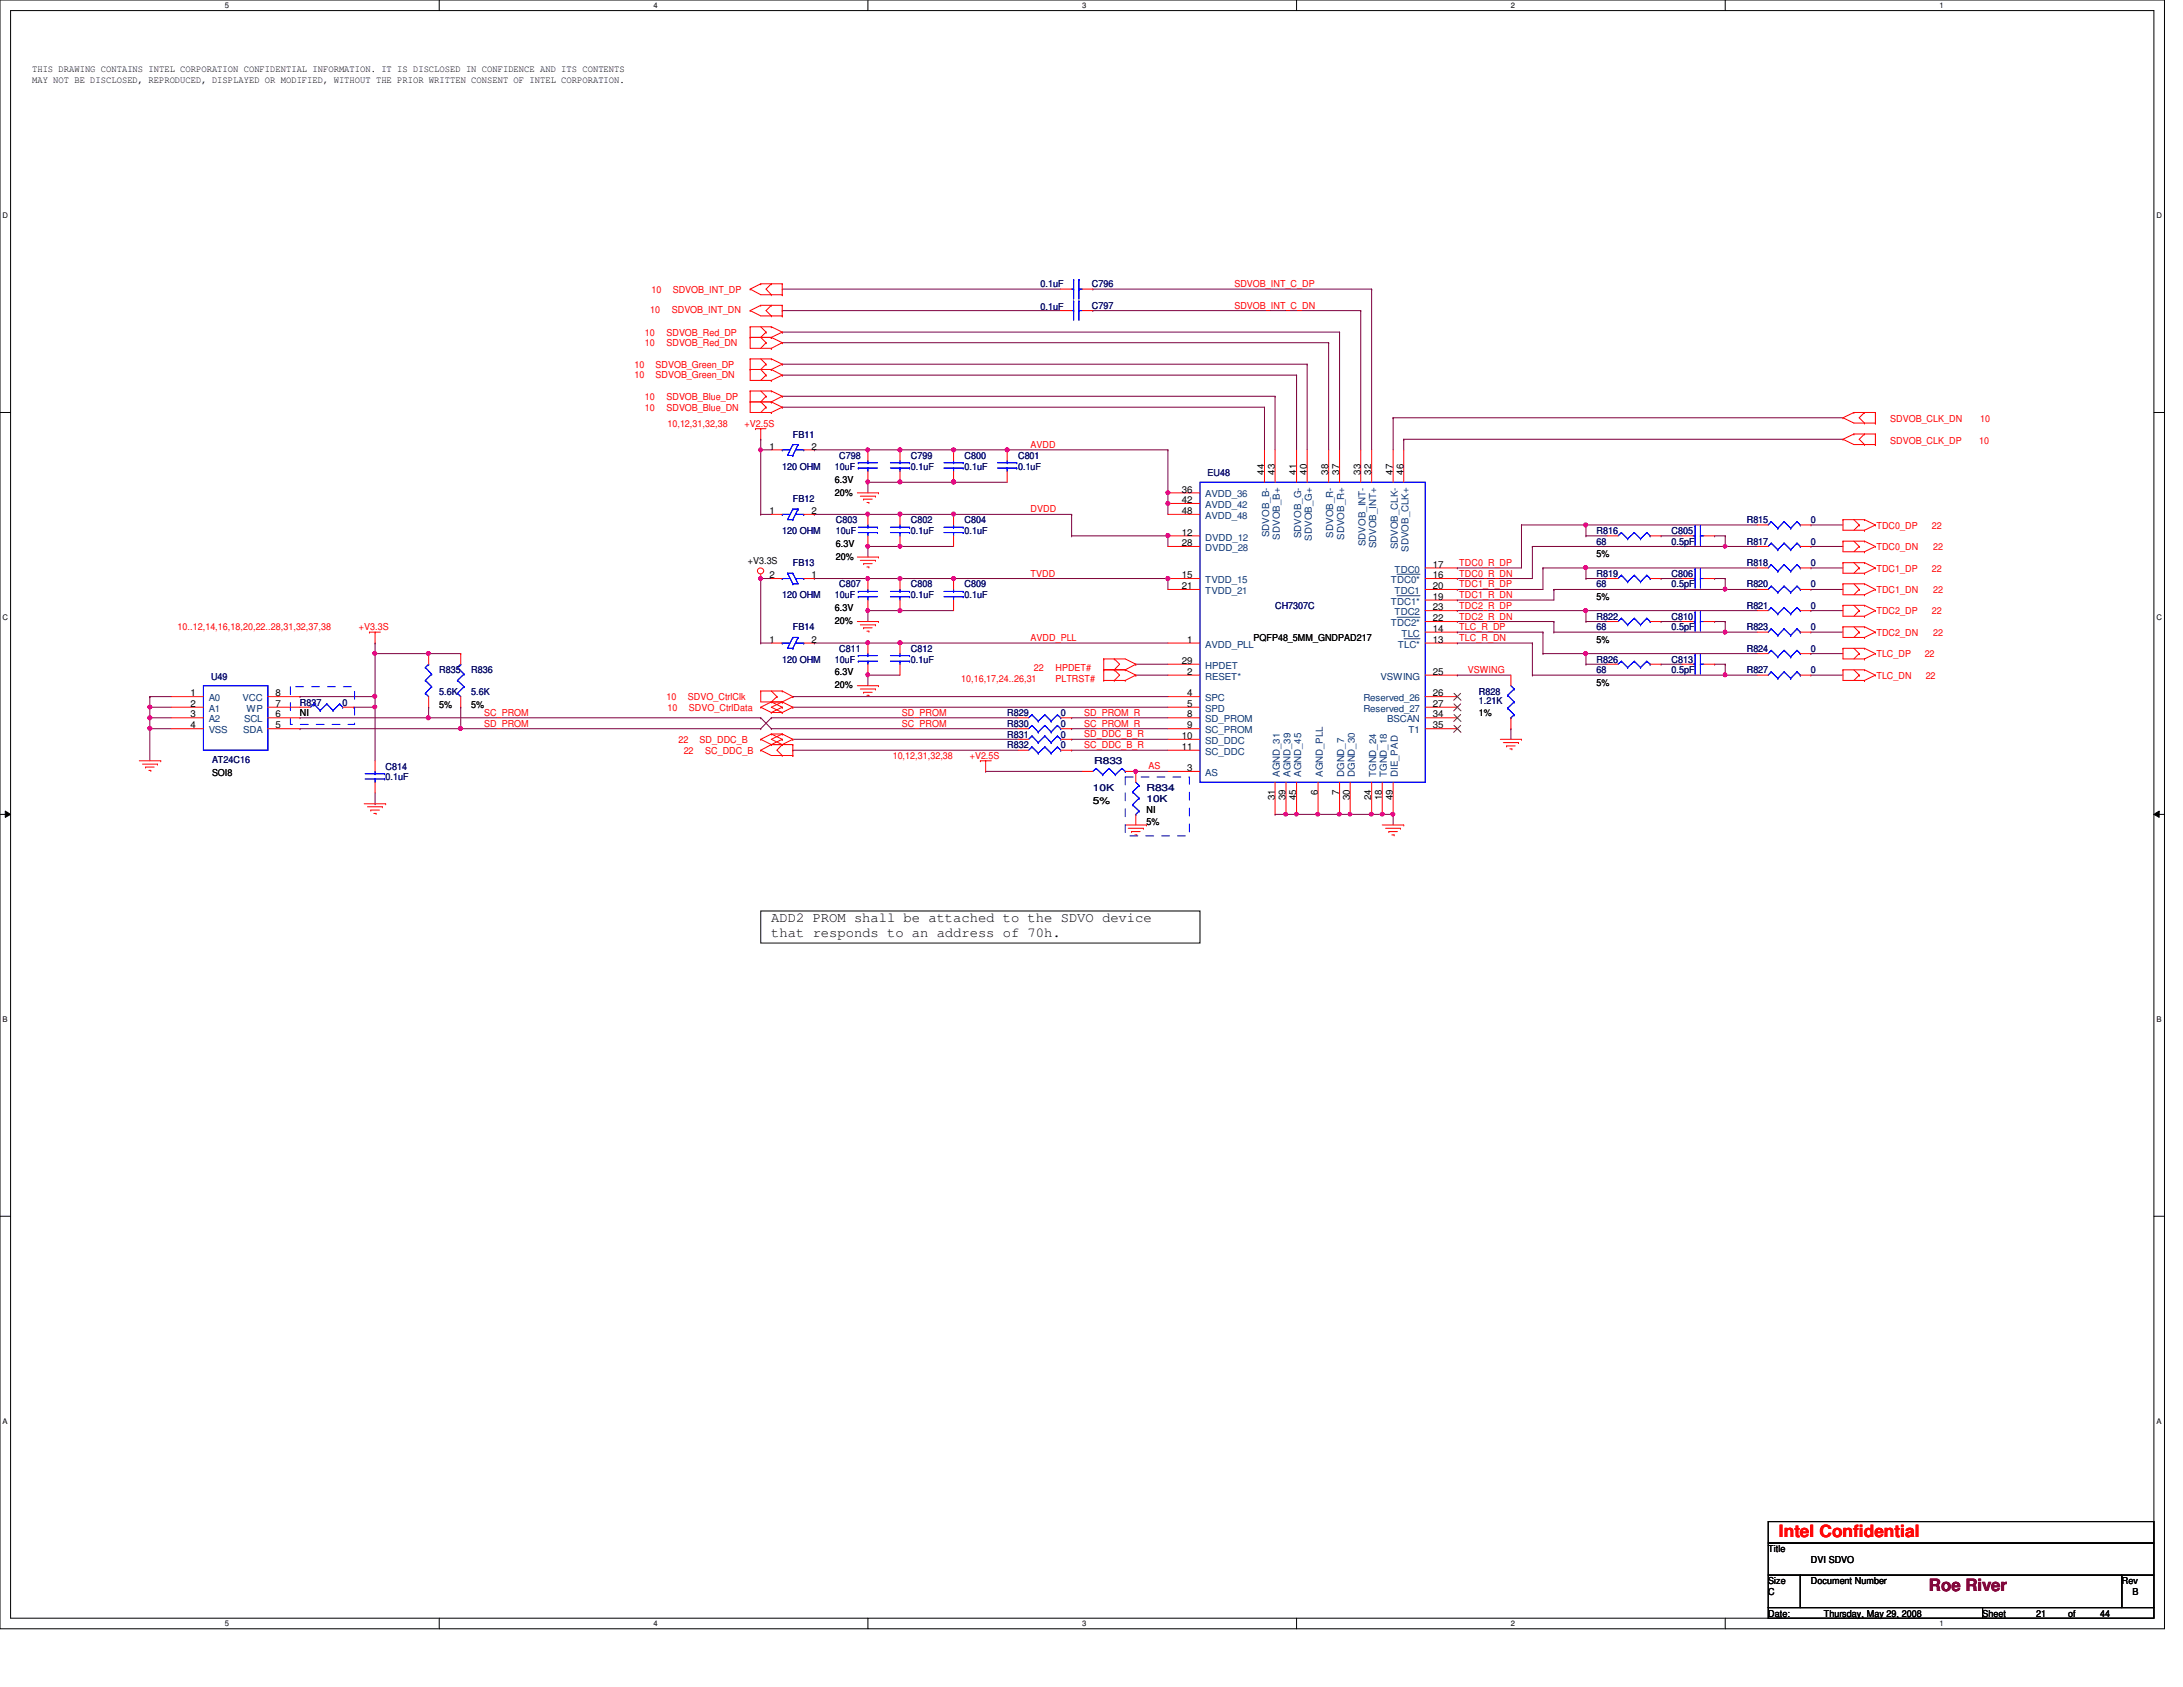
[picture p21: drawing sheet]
<svg xmlns="http://www.w3.org/2000/svg" width="279mm" height="216mm" viewBox="0 0 279 216" stroke-linecap="round" stroke-linejoin="round" font-family="sans-serif">
<defs><g id="words">
<text font-size="2.2" fill="#f00" x="227.7" y="196.8">Intel Confidential</text>
<text font-size="2.2" fill="#7f0000" x="246.9" y="203.6">Roe River</text>
<g font-size="1.8">
<text x="98.7" y="118">ADD2 PROM shall be attached to the SDVO device</text>
<text x="98.7" y="119.9">that responds to an address of 70h.</text>
</g>
<g font-size="1.2">
<text x="4.1" y="10.6">MAY NOT BE DISCLOSED, REPRODUCED, DISPLAYED OR MODIFIED, WITHOUT THE PRIOR WRITTEN CONSENT OF INTEL CORPORATION.</text>
<text x="4.1" y="9.2">THIS DRAWING CONTAINS INTEL CORPORATION CONFIDENTIAL INFORMATION. IT IS DISCLOSED IN CONFIDENCE AND ITS CONTENTS</text>
<text x="98.5" y="57.5">1</text>
<text x="103.8" y="57.5">2</text>
<text x="98.5" y="65.8">1</text>
<text x="103.8" y="65.8">2</text>
<text x="106.8" y="61.8">6.3V</text>
<text x="106.8" y="63.4">20%</text>
<text x="151.3" y="63">36</text>
<text x="151.3" y="65.8">48</text>
<text x="151.3" y="64.4">42</text>
<text x="161.8" y="60.7" transform="rotate(-90 161.8 60.7)">44</text>
<text x="163.2" y="60.7" transform="rotate(-90 163.2 60.7)">43</text>
<text x="165.9" y="60.7" transform="rotate(-90 165.9 60.7)">41</text>
<text x="167.3" y="60.7" transform="rotate(-90 167.3 60.7)">40</text>
<text x="170" y="60.7" transform="rotate(-90 170 60.7)">38</text>
<text x="171.4" y="60.7" transform="rotate(-90 171.4 60.7)">37</text>
<text x="174.1" y="60.7" transform="rotate(-90 174.1 60.7)">33</text>
<text x="175.5" y="60.7" transform="rotate(-90 175.5 60.7)">32</text>
<text x="178.3" y="60.7" transform="rotate(-90 178.3 60.7)">47</text>
<text x="179.6" y="60.7" transform="rotate(-90 179.6 60.7)">46</text>
<text x="107" y="70">6.3V</text>
<text x="107" y="71.6">20%</text>
<text x="151.3" y="68.5">12</text>
<text x="151.3" y="69.9">28</text>
<text x="204.3" y="71.3">5%</text>
<text x="95.7" y="72.2">+V3.3S</text>
<text x="98.5" y="74">2</text>
<text x="103.8" y="74">1</text>
<text x="151.3" y="74">15</text>
<text x="151.3" y="75.4">21</text>
<text x="183.4" y="74">16</text>
<text x="183.4" y="72.6">17</text>
<text x="183.4" y="76.8">19</text>
<text x="183.4" y="75.4">20</text>
<text x="204.3" y="76.8">5%</text>
<text x="98.5" y="82.3">1</text>
<text x="103.8" y="82.3">2</text>
<text x="106.8" y="78.2">6.3V</text>
<text x="106.8" y="79.8">20%</text>
<text x="151.9" y="82.3">1</text>
<text x="160.4" y="82">PQFP48_5MM_GNDPAD217</text>
<text x="183.4" y="82.3">13</text>
<text x="183.4" y="80.9">14</text>
<text x="183.4" y="79.5">22</text>
<text x="183.4" y="78.1">23</text>
<text x="204.3" y="82.3">5%</text>
<text x="24.4" y="89.1">1</text>
<text x="35.3" y="89.1">8</text>
<text x="106.8" y="86.4">6.3V</text>
<text x="106.8" y="88.1">20%</text>
<text x="151.3" y="85">29</text>
<text x="151.9" y="86.4">2</text>
<text x="151.9" y="89.1">4</text>
<text x="183.4" y="89.1">26</text>
<text x="183.4" y="86.4">25</text>
<text x="204.3" y="87.8">5%</text>
<text x="24.4" y="90.5">2</text>
<text x="24.4" y="91.8">3</text>
<text x="24.4" y="93.2">4</text>
<text x="35.3" y="93.2">5</text>
<text x="35.3" y="91.8">6</text>
<text x="35.3" y="90.5">7</text>
<text x="38.4" y="91.7">NI</text>
<text x="56.2" y="90.6">5%</text>
<text x="60.3" y="90.6">5%</text>
<text x="151.3" y="94.6">10</text>
<text x="151.3" y="96">11</text>
<text x="151.9" y="90.5">5</text>
<text x="151.9" y="91.8">8</text>
<text x="151.9" y="93.2">9</text>
<text x="183.4" y="93.2">35</text>
<text x="183.4" y="91.8">34</text>
<text x="183.4" y="90.5">27</text>
<text x="189.3" y="91.7">1%</text>
<text x="27.1" y="99.3">SOI8</text>
<text x="151.9" y="98.7">3</text>
<text x="168.7" y="101.8" transform="rotate(-90 168.7 101.8)">6</text>
<text x="171.4" y="101.8" transform="rotate(-90 171.4 101.8)">7</text>
<text x="139.9" y="102.9">5%</text>
<text x="146.7" y="104">NI</text>
<text x="146.7" y="105.6">5%</text>
<text x="163.2" y="102.4" transform="rotate(-90 163.2 102.4)">31</text>
<text x="164.5" y="102.4" transform="rotate(-90 164.5 102.4)">39</text>
<text x="165.9" y="102.4" transform="rotate(-90 165.9 102.4)">45</text>
<text x="172.8" y="102.4" transform="rotate(-90 172.8 102.4)">30</text>
<text x="175.5" y="102.4" transform="rotate(-90 175.5 102.4)">24</text>
<text x="176.9" y="102.4" transform="rotate(-90 176.9 102.4)">18</text>
<text x="178.3" y="102.4" transform="rotate(-90 178.3 102.4)">49</text>
<text x="226.3" y="198.6">Title</text>
<text x="226.3" y="202.7">Size</text>
<text x="231.8" y="202.7">Document Number</text>
<text x="231.8" y="200">DVI SDVO</text>
<text x="271.6" y="202.7">Rev</text>
<text x="226.3" y="204.1">C</text>
<text x="226.3" y="206.9">Date:</text>
<text x="233.4" y="206.9">Thursday, May 29, 2008</text>
<text x="253.7" y="206.9">Sheet</text>
<text x="260.6" y="206.9">21</text>
<text x="264.7" y="206.9">of</text>
<text x="268.8" y="206.9">44</text>
<text x="272.9" y="204.1">B</text>
</g>
<g font-size="1.2" fill="#f00">
<text x="83.2" y="40.1">10</text>
<text x="83.4" y="37.5">10</text>
<text x="86" y="40.1">SDVOB_INT_DN</text>
<text x="86.1" y="37.5">SDVOB_INT_DP</text>
<text x="158" y="36.7">SDVOB_INT_C_DP</text>
<text x="158" y="39.5">SDVOB_INT_C_DN</text>
<text x="81.2" y="47.1">10</text>
<text x="82.5" y="43">10</text>
<text x="82.5" y="44.3">10</text>
<text x="83.9" y="47.1">SDVOB_Green_DP</text>
<text x="85.3" y="43">SDVOB_Red_DP</text>
<text x="85.3" y="44.3">SDVOB_Red_DN</text>
<text x="81.2" y="48.4">10</text>
<text x="82.5" y="52.6">10</text>
<text x="82.5" y="51.2">10</text>
<text x="83.9" y="48.4">SDVOB_Green_DN</text>
<text x="85.3" y="52.6">SDVOB_Blue_DN</text>
<text x="85.3" y="51.2">SDVOB_Blue_DP</text>
<text x="85.4" y="54.6">10,12,31,32,38</text>
<text x="95.3" y="54.6">+V2.5S</text>
<text x="131.9" y="57.3">AVDD</text>
<text x="241.9" y="54.1">SDVOB_CLK_DN</text>
<text x="241.9" y="56.8">SDVOB_CLK_DP</text>
<text x="253.3" y="56.8">10</text>
<text x="253.4" y="54.1">10</text>
<text x="131.9" y="65.6">DVDD</text>
<text x="240.2" y="67.6">TDC0_DP</text>
<text x="240.2" y="70.4">TDC0_DN</text>
<text x="247.3" y="67.6">22</text>
<text x="247.4" y="70.4">22</text>
<text x="131.9" y="73.8">TVDD</text>
<text x="186.8" y="73.8">TDC0_R_DN</text>
<text x="186.8" y="72.4">TDC0_R_DP</text>
<text x="186.8" y="77.9">TDC2_R_DP</text>
<text x="186.8" y="76.5">TDC1_R_DN</text>
<text x="186.8" y="75.2">TDC1_R_DP</text>
<text x="240.2" y="73.2">TDC1_DP</text>
<text x="240.2" y="75.9">TDC1_DN</text>
<text x="247.3" y="73.2">22</text>
<text x="247.4" y="75.9">22</text>
<text x="22.7" y="80.7">10..12,14,16,18,20,22..28,31,32,37,38</text>
<text x="45.9" y="80.7">+V3.3S</text>
<text x="131.9" y="82">AVDD_PLL</text>
<text x="186.8" y="82">TLC_R_DN</text>
<text x="186.8" y="80.6">TLC_R_DP</text>
<text x="186.8" y="79.3">TDC2_R_DN</text>
<text x="240.2" y="78.6">TDC2_DP</text>
<text x="240.2" y="81.4">TDC2_DN</text>
<text x="247.3" y="78.6">22</text>
<text x="247.4" y="81.4">22</text>
<text x="85.3" y="89.6">10</text>
<text x="88.1" y="89.6">SDVO_CtrlClk</text>
<text x="123" y="87.2">10,16,17,24..26,31</text>
<text x="132.3" y="85.9">22</text>
<text x="135.1" y="87.2">PLTRST#</text>
<text x="135.1" y="85.9">HPDET#</text>
<text x="187.9" y="86.1">VSWING</text>
<text x="240.2" y="84.1">TLC_DP</text>
<text x="240.2" y="86.9">TLC_DN</text>
<text x="246.3" y="84.1">22</text>
<text x="246.5" y="86.9">22</text>
<text x="62" y="91.6">SC_PROM</text>
<text x="62" y="93">SD_PROM</text>
<text x="85.4" y="91">10</text>
<text x="86.8" y="95.1">22</text>
<text x="88.2" y="91">SDVO_CtrlData</text>
<text x="89.5" y="95.1">SD_DDC_B</text>
<text x="115.4" y="91.6">SD_PROM</text>
<text x="115.4" y="93">SC_PROM</text>
<text x="138.8" y="91.6">SD_PROM_R</text>
<text x="138.8" y="93">SC_PROM_R</text>
<text x="138.8" y="95.8">SC_DDC_B_R</text>
<text x="138.8" y="94.4">SD_DDC_B_R</text>
<text x="87.5" y="96.4">22</text>
<text x="90.3" y="96.4">SC_DDC_B</text>
<text x="114.3" y="97.2">10,12,31,32,38</text>
<text x="124.1" y="97.2">+V2.5S</text>
<text x="147" y="98.5">AS</text>
</g>
<g font-size="1.2" fill="#00007f">
<text x="133.2" y="39.7">0.1uF</text>
<text x="133.2" y="36.8">0.1uF</text>
<text x="139.7" y="39.5">C797</text>
<text x="139.7" y="36.8">C796</text>
<text x="101.5" y="56">FB11</text>
<text x="107.4" y="58.7">C798</text>
<text x="116.6" y="58.7">C799</text>
<text x="123.4" y="58.7">C800</text>
<text x="130.3" y="58.7">C801</text>
<text x="100.1" y="60.1">120 OHM</text>
<text x="101.5" y="64.2">FB12</text>
<text x="106.8" y="60.1">10uF</text>
<text x="116.6" y="60.1">0.1uF</text>
<text x="123.4" y="60.1">0.1uF</text>
<text x="130.3" y="60.1">0.1uF</text>
<text x="154.6" y="60.9">EU48</text>
<text x="100.1" y="68.3">120 OHM</text>
<text x="107" y="67">C803</text>
<text x="107" y="68.3">10uF</text>
<text x="116.6" y="67">C802</text>
<text x="116.6" y="68.3">0.1uF</text>
<text x="123.4" y="67">C804</text>
<text x="123.4" y="68.3">0.1uF</text>
<text x="204.3" y="68.3">R816</text>
<text x="204.3" y="69.7">68</text>
<text x="214" y="68.3">C805</text>
<text x="214" y="69.7">0.5pF</text>
<text x="223.6" y="67">R815</text>
<text x="223.6" y="69.7">R817</text>
<text x="231.8" y="67">0</text>
<text x="231.8" y="69.7">0</text>
<text x="100.1" y="76.6">120 OHM</text>
<text x="101.5" y="72.4">FB13</text>
<text x="106.8" y="76.6">10uF</text>
<text x="107.4" y="75.2">C807</text>
<text x="116.6" y="75.2">C808</text>
<text x="116.6" y="76.6">0.1uF</text>
<text x="123.4" y="75.2">C809</text>
<text x="123.4" y="76.6">0.1uF</text>
<text x="163.2" y="77.9">CH7307C</text>
<text x="204.3" y="73.8">R819</text>
<text x="204.3" y="75.2">68</text>
<text x="214" y="73.8">C806</text>
<text x="214" y="75.2">0.5pF</text>
<text x="223.6" y="77.9">R821</text>
<text x="223.6" y="72.4">R818</text>
<text x="223.6" y="75.2">R820</text>
<text x="231.8" y="77.9">0</text>
<text x="231.8" y="72.4">0</text>
<text x="231.8" y="75.2">0</text>
<text x="101.5" y="80.7">FB14</text>
<text x="107.4" y="83.4">C811</text>
<text x="116.6" y="83.4">C812</text>
<text x="204.3" y="79.3">R822</text>
<text x="204.3" y="80.7">68</text>
<text x="214" y="79.3">C810</text>
<text x="214" y="80.7">0.5pF</text>
<text x="223.6" y="80.7">R823</text>
<text x="223.6" y="83.4">R824</text>
<text x="231.8" y="80.7">0</text>
<text x="231.8" y="83.4">0</text>
<text x="27" y="87">U49</text>
<text x="56.2" y="88.9">5.6K</text>
<text x="56.2" y="86.1">R835</text>
<text x="60.3" y="88.9">5.6K</text>
<text x="60.3" y="86.1">R836</text>
<text x="100.1" y="84.8">120 OHM</text>
<text x="106.8" y="84.8">10uF</text>
<text x="116.6" y="84.8">0.1uF</text>
<text x="189.3" y="88.9">R828</text>
<text x="204.3" y="84.8">R826</text>
<text x="204.3" y="86.1">68</text>
<text x="214" y="84.8">C813</text>
<text x="214" y="86.1">0.5pF</text>
<text x="223.6" y="86.1">R827</text>
<text x="231.8" y="86.1">0</text>
<text x="38.4" y="90.3">R837</text>
<text x="43.9" y="90.3">0</text>
<text x="128.9" y="91.7">R829</text>
<text x="128.9" y="95.8">R832</text>
<text x="128.9" y="93">R830</text>
<text x="128.9" y="94.4">R831</text>
<text x="135.8" y="91.7">0</text>
<text x="135.8" y="95.8">0</text>
<text x="135.8" y="93">0</text>
<text x="135.8" y="94.4">0</text>
<text x="189.3" y="90.1">1.21K</text>
<text x="27.1" y="97.7">AT24C16</text>
<text x="49.4" y="99.9">0.1uF</text>
<text x="49.4" y="98.5">C814</text>
<text x="139.9" y="101.3">10K</text>
<text x="140" y="97.8">R833</text>
<text x="146.7" y="101.3">R834</text>
<text x="146.7" y="102.6">10K</text>
</g>
<g font-size="1.2" fill="#003f7f">
<text x="154.3" y="63.7">AVDD_36</text>
<text x="154.3" y="65">AVDD_42</text>
<text x="154.3" y="69.2">DVDD_12</text>
<text x="154.3" y="70.5">DVDD_28</text>
<text x="154.3" y="66.4">AVDD_48</text>
<text x="162.4" y="68.7" transform="rotate(-90 162.4 68.7)">SDVOB_B-</text>
<text x="163.8" y="69" transform="rotate(-90 163.8 69)">SDVOB_B+</text>
<text x="166.5" y="68.9" transform="rotate(-90 166.5 68.9)">SDVOB_G-</text>
<text x="167.9" y="69.2" transform="rotate(-90 167.9 69.2)">SDVOB_G+</text>
<text x="170.6" y="68.8" transform="rotate(-90 170.6 68.8)">SDVOB_R-</text>
<text x="172" y="69.1" transform="rotate(-90 172 69.1)">SDVOB_R+</text>
<text x="174.8" y="69.9" transform="rotate(-90 174.8 69.9)">SDVOB_INT-</text>
<text x="176.1" y="70.2" transform="rotate(-90 176.1 70.2)">SDVOB_INT+</text>
<text x="178.9" y="70.3" transform="rotate(-90 178.9 70.3)">SDVOB_CLK-</text>
<text x="180.3" y="70.6" transform="rotate(-90 180.3 70.6)">SDVOB_CLK+</text>
<text x="154.3" y="74.6">TVDD_15</text>
<text x="154.3" y="76">TVDD_21</text>
<text x="178" y="74.6">TDC0*</text>
<text x="178" y="77.4">TDC1*</text>
<text x="178.5" y="73.3">TDC0</text>
<text x="178.5" y="76">TDC1</text>
<text x="154.3" y="82.9">AVDD_PLL</text>
<text x="178" y="80.1">TDC2*</text>
<text x="178.5" y="78.7">TDC2</text>
<text x="178.9" y="82.9">TLC*</text>
<text x="179.4" y="81.5">TLC</text>
<text x="26.7" y="89.7">A0</text>
<text x="31" y="89.7">VCC</text>
<text x="154.3" y="87">RESET*</text>
<text x="154.3" y="89.7">SPC</text>
<text x="154.3" y="85.6">HPDET</text>
<text x="174.5" y="89.7">Reserved_26</text>
<text x="176.7" y="87">VSWING</text>
<text x="26.7" y="91.1">A1</text>
<text x="26.7" y="92.5">A2</text>
<text x="26.7" y="93.9">VSS</text>
<text x="31.1" y="93.9">SDA</text>
<text x="31.2" y="92.5">SCL</text>
<text x="31.5" y="91.1">WP</text>
<text x="154.3" y="91.1">SPD</text>
<text x="154.3" y="92.5">SD_PROM</text>
<text x="154.3" y="93.9">SC_PROM</text>
<text x="154.3" y="95.2">SD_DDC</text>
<text x="174.5" y="91.1">Reserved_27</text>
<text x="177.5" y="92.5">BSCAN</text>
<text x="180.3" y="93.9">T1</text>
<text x="154.3" y="99.3">AS</text>
<text x="154.3" y="96.6">SC_DDC</text>
<text x="163.8" y="99.4" transform="rotate(-90 163.8 99.4)">AGND_31</text>
<text x="165.2" y="99.4" transform="rotate(-90 165.2 99.4)">AGND_39</text>
<text x="166.5" y="99.4" transform="rotate(-90 166.5 99.4)">AGND_45</text>
<text x="169.3" y="99.4" transform="rotate(-90 169.3 99.4)">AGND_PLL</text>
<text x="172" y="99.4" transform="rotate(-90 172 99.4)">DGND_7</text>
<text x="173.4" y="99.4" transform="rotate(-90 173.4 99.4)">DGND_30</text>
<text x="176.1" y="99.4" transform="rotate(-90 176.1 99.4)">TGND_24</text>
<text x="177.5" y="99.4" transform="rotate(-90 177.5 99.4)">TGND_18</text>
<text x="178.9" y="99.4" transform="rotate(-90 178.9 99.4)">DIE_PAD</text>
</g>
<g font-size="1">
<text x="28.8" y="1">5</text>
<text x="83.7" y="1">4</text>
<text x="138.5" y="1">3</text>
<text x="193.4" y="1">2</text>
<text x="248.2" y="1">1</text>
<text x=".3" y="27.9">D</text>
<text x="276" y="27.9">D</text>
<text x=".3" y="79.4">C</text>
<text x="276" y="79.4">C</text>
<text x=".3" y="130.8">B</text>
<text x="276" y="130.8">B</text>
<text x=".3" y="182.2">A</text>
<text x="276" y="182.2">A</text>
<text x="28.8" y="208.1">5</text>
<text x="83.7" y="208.1">4</text>
<text x="138.5" y="208.1">3</text>
<text x="193.4" y="208.1">2</text>
<text x="248.2" y="208.1">1</text>
</g>
</g></defs>
<path d="M0 0h277v208.4h-277zM1.4 1.4h274.3v205.7h-274.3z" fill="none" stroke="#000" stroke-width=".13"/>
<g fill="#fff">
<path d="M28.8 .1h.5v1.1h-.5z"/>
<path d="M28.8 207.2h.5v1.1h-.5z"/>
</g>
<path d="M56.2 0v1.4M56.2 207.1v1.3" fill="none" stroke="#000" stroke-width=".13"/>
<g fill="#fff">
<path d="M83.7 .1h.5v1.1h-.5z"/>
<path d="M83.7 207.2h.5v1.1h-.5z"/>
</g>
<path d="M111.1 0v1.4M111.1 207.1v1.3" fill="none" stroke="#000" stroke-width=".13"/>
<g fill="#fff">
<path d="M138.5 .1h.6v1.1h-.6z"/>
<path d="M138.5 207.2h.6v1.1h-.6z"/>
</g>
<path d="M165.9 0v1.4M165.9 207.1v1.3" fill="none" stroke="#000" stroke-width=".13"/>
<g fill="#fff">
<path d="M193.4 .1h.5v1.1h-.5z"/>
<path d="M193.4 207.2h.5v1.1h-.5z"/>
</g>
<path d="M220.8 0v1.4M220.8 207.1v1.3" fill="none" stroke="#000" stroke-width=".13"/>
<g fill="#fff">
<path d="M248.2 .1h.6v1.1h-.6z"/>
<path d="M248.2 207.2h.6v1.1h-.6z"/>
<path d="M.3 27.1h.8v1.1h-.8z"/>
<path d="M276 27.1h.7v1.1h-.7z"/>
<path d="M.3 78.5h.8v1.1h-.8z"/>
<path d="M276 78.5h.7v1.1h-.7z"/>
</g>
<path d="M0 52.8h1.4M275.7 52.8h1.3" fill="none" stroke="#000" stroke-width=".13"/>
<g fill="#fff">
<path d="M.3 129.9h.7v1.1h-.7z"/>
<path d="M276 129.9h.6v1.1h-.6z"/>
</g>
<path d="M0 104.2h1.4M.7 103.8l.7 .4-.7 .4zM275.7 104.2l.7-.4v.8zM275.7 104.2h1.3" fill="none" stroke="#000" stroke-width=".13"/>
<path d="M.7 103.8l.7 .4-.7 .4zM275.7 104.2l.7-.4v.8z" fill="#000"/>
<g fill="#fff">
<path d="M.3 181.4h.7v1.1h-.7z"/>
<path d="M276 181.4h.6v1.1h-.6z"/>
</g>
<path d="M0 155.7h1.4M275.7 155.7h1.3" fill="none" stroke="#000" stroke-width=".13"/>
<g fill="none" stroke="#7f003f" stroke-width=".13">
<path d="M178.3 53.5h.1M178.3 53.5h57.6M179.7 56.2h.1M179.7 56.2h56.2M186.5 74h.1M186.5 72.7h.1M194.7 67.2h.1M194.7 67.2v5.5h-8.2M196.1 69.9h.1M196.1 69.9v4.1h-9.6M197.5 72.7h.1M197.5 72.7v2.7"/>
<path d="M145.4 98.7h.1M145.4 98.7h4.1"/>
</g>
<path d="M145.2 98.5h.1l.2 .1v.3l-.2 .1-.1-.1z" fill-rule="evenodd" fill="#f0f"/>
<path d="M145.2 98.5h.1l.2 .1v.3l-.2 .1-.1-.1z" fill="none" stroke="#f0f" stroke-width=".13"/>
<path d="M111.1 78.1h.1M111.1 74h.1M111.1 78.1v1.4M111.1 74h10.9M115.2 74h.1M145.4 85h.1M145.4 85h4.1" fill="none" stroke="#7f003f" stroke-width=".13"/>
<circle cx="115.2" cy="74" r=".26" fill="#f0f"/>
<circle cx="115.2" cy="74" r=".26" fill="none" stroke="#f0f" stroke-width=".13"/>
<path d="M110.9 73.9l.1-.1 .3 .1-.1 .3-.2 .1-.1-.1z" fill-rule="evenodd" fill="#f0f"/>
<path d="M110.9 73.9l.1-.1 .3 .1-.1 .3-.2 .1-.1-.1z" fill="none" stroke="#f0f" stroke-width=".13"/>
<path d="M111.1 78.1h.1M111.1 78.1h10.9M115.2 78.1h.1" fill="none" stroke="#7f003f" stroke-width=".13"/>
<circle cx="115.2" cy="78.1" r=".26" fill="#f0f"/>
<circle cx="115.2" cy="78.1" r=".26" fill="none" stroke="#f0f" stroke-width=".13"/>
<path d="M110.9 78l.1-.1 .3 .1-.1 .3-.2 .1-.1-.1z" fill-rule="evenodd" fill="#f0f"/>
<path d="M110.9 78l.1-.1 .3 .1-.1 .3-.2 .1-.1-.1z" fill="none" stroke="#f0f" stroke-width=".13"/>
<path d="M104.2 57.6h.1M104.2 57.6h6.9M111.1 61.7h.1M111.1 61.7v1.4M122 74h.1M122 74h27.5" fill="none" stroke="#7f003f" stroke-width=".13"/>
<circle cx="149.5" cy="74" r=".26" fill="#f0f"/>
<circle cx="149.5" cy="74" r=".26" fill="none" stroke="#f0f" stroke-width=".13"/>
<circle cx="122" cy="74" r=".26" fill="#f0f"/>
<circle cx="122" cy="74" r=".26" fill="none" stroke="#f0f" stroke-width=".13"/>
<path d="M149.5 74h.1M149.5 74v1.4M19.2 93.3h.1M19.2 93.3v4.1" fill="none" stroke="#7f003f" stroke-width=".13"/>
<circle cx="19.2" cy="93.2" r=".26" fill="#f0f"/>
<circle cx="19.2" cy="93.2" r=".26" fill="none" stroke="#f0f" stroke-width=".13"/>
<path d="M19.2 93.3h.1M19.2 93.3h2.7M54.9 90.5h.1M54.9 91.9h.1M54.9 90.5v1.4M54.9 91.9h42.5M59 90.5h.1M59 90.5v2.8" fill="none" stroke="#7f003f" stroke-width=".13"/>
<circle cx="54.8" cy="91.9" r=".26" fill="#f0f"/>
<circle cx="54.8" cy="91.9" r=".26" fill="none" stroke="#f0f" stroke-width=".13"/>
<path d="M59 93.3h.1M59 93.3h38.4" fill="none" stroke="#7f003f" stroke-width=".13"/>
<circle cx="58.9" cy="93.2" r=".26" fill="#f0f"/>
<circle cx="58.9" cy="93.2" r=".26" fill="none" stroke="#f0f" stroke-width=".13"/>
<path d="M38.4 91.9h.1M38.4 93.3h.1M38.4 91.9h16.5M38.4 93.3h20.6M48 82.3h.1M48 82.3v1.4" fill="none" stroke="#7f003f" stroke-width=".13"/>
<circle cx="48" cy="83.6" r=".25" fill="#f0f"/>
<circle cx="48" cy="83.6" r=".25" fill="none" stroke="#f0f" stroke-width=".13"/>
<path d="M48 90.5h.1M48 90.5v6.9" fill="none" stroke="#7f003f" stroke-width=".13"/>
<circle cx="48" cy="90.5" r=".25" fill="#f0f"/>
<circle cx="48" cy="90.5" r=".25" fill="none" stroke="#f0f" stroke-width=".13"/>
<g fill="none" stroke="#7f003f" stroke-width=".13">
<path d="M122 57.6h.1M122 57.6h6.9M98.7 91.9h.1M98.7 93.3h.1M98.7 91.9h31.6M98.7 93.3h31.6M101.5 94.6h.1M101.5 96h.1M101.5 94.6h28.8M101.5 96h28.8M137.2 91.9h.1M137.2 93.3h.1"/>
<path d="M137.2 91.9h12.3M137.2 93.3h12.3"/>
</g>
<circle cx="122" cy="57.6" r=".26" fill="#f0f"/>
<circle cx="122" cy="57.6" r=".26" fill="none" stroke="#f0f" stroke-width=".13"/>
<path d="M128.9 57.6h.1M128.9 57.6h20.6" fill="none" stroke="#7f003f" stroke-width=".13"/>
<circle cx="128.9" cy="57.6" r=".26" fill="#f0f"/>
<circle cx="128.9" cy="57.6" r=".26" fill="none" stroke="#f0f" stroke-width=".13"/>
<path d="M115.2 61.7h.1M115.2 61.7h6.8" fill="none" stroke="#7f003f" stroke-width=".13"/>
<circle cx="122" cy="61.7" r=".26" fill="#f0f"/>
<circle cx="122" cy="61.7" r=".26" fill="none" stroke="#f0f" stroke-width=".13"/>
<circle cx="115.2" cy="61.7" r=".26" fill="#f0f"/>
<circle cx="115.2" cy="61.7" r=".26" fill="none" stroke="#f0f" stroke-width=".13"/>
<path d="M111.1 61.7h.1M111.1 61.7h4.1" fill="none" stroke="#7f003f" stroke-width=".13"/>
<path d="M110.9 61.5l.1-.1 .3 .1-.1 .4h-.2h-.1z" fill-rule="evenodd" fill="#f0f"/>
<path d="M110.9 61.5l.1-.1 .3 .1-.1 .4h-.2h-.1z" fill="none" stroke="#f0f" stroke-width=".13"/>
<path d="M111.1 57.6h.1M111.1 57.6h4.1" fill="none" stroke="#7f003f" stroke-width=".13"/>
<path d="M110.9 57.4l.1-.1 .3 .1-.1 .3-.2 .1-.1-.1z" fill-rule="evenodd" fill="#f0f"/>
<path d="M110.9 57.4l.1-.1 .3 .1-.1 .3-.2 .1-.1-.1z" fill="none" stroke="#f0f" stroke-width=".13"/>
<path d="M122 61.7h.1M122 61.7h6.9" fill="none" stroke="#7f003f" stroke-width=".13"/>
<circle cx="122" cy="61.7" r=".26" fill="#f0f"/>
<circle cx="122" cy="61.7" r=".26" fill="none" stroke="#f0f" stroke-width=".13"/>
<path d="M115.2 57.6h.1M115.2 57.6h6.8" fill="none" stroke="#7f003f" stroke-width=".13"/>
<circle cx="115.2" cy="57.6" r=".26" fill="#f0f"/>
<circle cx="115.2" cy="57.6" r=".26" fill="none" stroke="#f0f" stroke-width=".13"/>
<path d="M19.2 91.9h.1M19.2 91.9v1.4" fill="none" stroke="#7f003f" stroke-width=".13"/>
<circle cx="19.2" cy="91.9" r=".26" fill="#f0f"/>
<circle cx="19.2" cy="91.9" r=".26" fill="none" stroke="#f0f" stroke-width=".13"/>
<path d="M19.2 89.2h.1M19.2 89.2h2.7M104.2 82.3h.1M104.2 82.3h6.9M111.1 86.4h.1M111.1 86.4h4.1" fill="none" stroke="#7f003f" stroke-width=".13"/>
<path d="M110.9 86.2l.1-.1 .3 .1-.1 .3-.2 .1-.1-.1z" fill-rule="evenodd" fill="#f0f"/>
<path d="M110.9 86.2l.1-.1 .3 .1-.1 .3-.2 .1-.1-.1z" fill="none" stroke="#f0f" stroke-width=".13"/>
<path d="M111.1 82.3h.1M111.1 82.3h4.1" fill="none" stroke="#7f003f" stroke-width=".13"/>
<path d="M110.9 82.1l.1-.1 .3 .1-.1 .3-.2 .1-.1-.1z" fill-rule="evenodd" fill="#f0f"/>
<path d="M110.9 82.1l.1-.1 .3 .1-.1 .3-.2 .1-.1-.1z" fill="none" stroke="#f0f" stroke-width=".13"/>
<path d="M115.2 82.3h.1M115.2 82.3h34.3" fill="none" stroke="#7f003f" stroke-width=".13"/>
<circle cx="115.2" cy="82.3" r=".26" fill="#f0f"/>
<circle cx="115.2" cy="82.3" r=".26" fill="none" stroke="#f0f" stroke-width=".13"/>
<path d="M19.2 90.5h.1M19.2 90.5h2.7" fill="none" stroke="#7f003f" stroke-width=".13"/>
<circle cx="19.2" cy="90.5" r=".25" fill="#f0f"/>
<circle cx="19.2" cy="90.5" r=".25" fill="none" stroke="#f0f" stroke-width=".13"/>
<path d="M111.1 69.9h.1M111.1 69.9v1.4M19.2 89.2h.1M19.2 89.2v1.3" fill="none" stroke="#7f003f" stroke-width=".13"/>
<path d="M110.9 69.7h.3l.1 .2-.1 .2h-.2h-.1z" fill-rule="evenodd" fill="#f0f"/>
<path d="M110.9 69.7h.3l.1 .2-.1 .2h-.2h-.1z" fill="none" stroke="#f0f" stroke-width=".13"/>
<path d="M111.1 69.9h.1M111.1 69.9h4.1" fill="none" stroke="#7f003f" stroke-width=".13"/>
<path d="M110.9 69.7h.3l.1 .2-.1 .2h-.2h-.1z" fill-rule="evenodd" fill="#f0f"/>
<path d="M110.9 69.7h.3l.1 .2-.1 .2h-.2h-.1z" fill="none" stroke="#f0f" stroke-width=".13"/>
<path d="M104.2 65.8h.1M104.2 65.8h6.9M115.2 65.8h.1M115.2 65.8h6.8" fill="none" stroke="#7f003f" stroke-width=".13"/>
<circle cx="122" cy="65.8" r=".26" fill="#f0f"/>
<circle cx="122" cy="65.8" r=".26" fill="none" stroke="#f0f" stroke-width=".13"/>
<circle cx="115.2" cy="65.8" r=".26" fill="#f0f"/>
<circle cx="115.2" cy="65.8" r=".26" fill="none" stroke="#f0f" stroke-width=".13"/>
<path d="M115.2 69.9h.1M115.2 69.9h6.8" fill="none" stroke="#7f003f" stroke-width=".13"/>
<circle cx="115.2" cy="69.9" r=".25" fill="#f0f"/>
<circle cx="115.2" cy="69.9" r=".25" fill="none" stroke="#f0f" stroke-width=".13"/>
<path d="M111.1 65.8h.1M111.1 65.8h4.1" fill="none" stroke="#7f003f" stroke-width=".13"/>
<path d="M110.9 65.6l.1-.1 .3 .1-.1 .4h-.2h-.1z" fill-rule="evenodd" fill="#f0f"/>
<path d="M110.9 65.6l.1-.1 .3 .1-.1 .4h-.2h-.1z" fill="none" stroke="#f0f" stroke-width=".13"/>
<path d="M19.2 91.9h.1M19.2 90.5h.1M19.2 91.9h2.7M19.2 90.5v1.4M178.3 104.2h.1M178.3 104.2v1.4" fill="none" stroke="#7f003f" stroke-width=".13"/>
<circle cx="178.3" cy="104.2" r=".25" fill="#f0f"/>
<circle cx="178.3" cy="104.2" r=".25" fill="none" stroke="#f0f" stroke-width=".13"/>
<g fill="none" stroke="#7f003f" stroke-width=".13">
<path d="M139.9 37h.1M139.9 39.8h.1M139.9 37h35.7M139.9 39.8h34.3M174.2 39.8h.1M174.2 39.8v17.8M175.6 37h.1M175.6 37v20.6M100.1 42.5h.1M100.1 43.9h.1M100.1 46.6h.1M100.1 48h.1"/>
<path d="M100.1 50.7h.1M100.1 52.1h.1M100.1 42.5h71.3M100.1 43.9h70M100.1 46.6h67.2M100.1 48h65.8M100.1 50.7h63.1M100.1 52.1h61.7M161.8 52.1h.1M161.8 52.1v5.5M163.2 50.7h.1M163.2 50.7v6.9"/>
<path d="M165.9 48h.1M165.9 48v9.6M167.3 46.6h.1M167.3 46.6v11M170.1 43.9h.1M170.1 43.9v13.7M171.4 42.5h.1M171.4 42.5v15.1M104.2 74h.1M104.2 74h6.9M122 65.8h.1M122 65.8h15.2"/>
<path d="M137.2 65.8h.1M137.2 68.6h.1M137.2 65.8v2.8M137.2 68.6h12.3M149.5 68.6h.1M149.5 68.6v1.3M137.2 96h.1M137.2 94.6h.1M137.2 96h12.3M137.2 94.6h12.3M176.9 104.2h.1M176.9 104.2h1.4"/>
</g>
<circle cx="149.5" cy="68.5" r=".26" fill="#f0f"/>
<circle cx="149.5" cy="68.5" r=".26" fill="none" stroke="#f0f" stroke-width=".13"/>
<path d="M178.3 53.5h.1M178.3 53.5v4.1M179.7 56.2h.1M179.7 56.2v1.4M149.5 64.4h.1M149.5 64.4v1.4" fill="none" stroke="#7f003f" stroke-width=".13"/>
<circle cx="149.5" cy="64.4" r=".26" fill="#f0f"/>
<circle cx="149.5" cy="64.4" r=".26" fill="none" stroke="#f0f" stroke-width=".13"/>
<path d="M149.5 63.1h.1M149.5 63.1v1.3M186.5 82.3h.1M186.5 82.3h9.6" fill="none" stroke="#7f003f" stroke-width=".13"/>
<circle cx="149.5" cy="63" r=".25" fill="#f0f"/>
<circle cx="149.5" cy="63" r=".25" fill="none" stroke="#f0f" stroke-width=".13"/>
<path d="M149.5 57.6h.1M149.5 57.6v5.5M97.4 74h.1M97.4 74h1.3M97.4 74v8.3M145.4 86.4h.1M145.4 86.4h4.1M196.1 82.3h.1M196.1 82.3v4.1" fill="none" stroke="#7f003f" stroke-width=".13"/>
<path d="M97.2 73.9l.1-.1 .2 .1v.3l-.2 .1-.1-.1z" fill-rule="evenodd" fill="#f0f"/>
<path d="M97.2 73.9l.1-.1 .2 .1v.3l-.2 .1-.1-.1z" fill="none" stroke="#f0f" stroke-width=".13"/>
<g fill="none" stroke="#7f003f" stroke-width=".13">
<path d="M97.4 57.6h.1M97.4 57.6h1.3M97.4 57.6v8.2M97.4 82.3h.1M97.4 82.3h1.3M186.5 86.4h.1M186.5 80.9h.1M186.5 86.4h6.9M186.5 80.9h11M193.4 93.3h.1M193.4 93.3v1.3M197.5 80.9h.1"/>
<path d="M197.5 80.9v2.8"/>
</g>
<path d="M97.2 57.4l.1-.1 .2 .1v.3l-.2 .1-.1-.1z" fill-rule="evenodd" fill="#f0f"/>
<path d="M97.2 57.4l.1-.1 .2 .1v.3l-.2 .1-.1-.1z" fill="none" stroke="#f0f" stroke-width=".13"/>
<path d="M97.4 65.8h.1M97.4 65.8h1.3M186.5 79.5h.1M186.5 79.5h12.4M203 83.7h.1M203 83.7h21.9" fill="none" stroke="#7f003f" stroke-width=".13"/>
<circle cx="202.9" cy="83.6" r=".25" fill="#f0f"/>
<circle cx="202.9" cy="83.6" r=".25" fill="none" stroke="#f0f" stroke-width=".13"/>
<path d="M220.8 86.4h.1M220.8 86.4h4.1" fill="none" stroke="#7f003f" stroke-width=".13"/>
<path d="M220.6 86.2l.2-.1 .2 .1-.1 .3-.1 .1-.2-.1z" fill-rule="evenodd" fill="#f0f"/>
<path d="M220.6 86.2l.2-.1 .2 .1-.1 .3-.1 .1-.2-.1z" fill="none" stroke="#f0f" stroke-width=".13"/>
<path d="M220.8 69.9h.1M220.8 69.9h4.1" fill="none" stroke="#7f003f" stroke-width=".13"/>
<path d="M220.6 69.7h.3l.1 .2-.1 .2h-.1h-.2z" fill-rule="evenodd" fill="#f0f"/>
<path d="M220.6 69.7h.3l.1 .2-.1 .2h-.1h-.2z" fill="none" stroke="#f0f" stroke-width=".13"/>
<path d="M203 67.2h.1M203 67.2h21.9" fill="none" stroke="#7f003f" stroke-width=".13"/>
<circle cx="202.9" cy="67.2" r=".26" fill="#f0f"/>
<circle cx="202.9" cy="67.2" r=".26" fill="none" stroke="#f0f" stroke-width=".13"/>
<path d="M203 72.7h.1M203 72.7h21.9" fill="none" stroke="#7f003f" stroke-width=".13"/>
<circle cx="202.9" cy="72.6" r=".26" fill="#f0f"/>
<circle cx="202.9" cy="72.6" r=".26" fill="none" stroke="#f0f" stroke-width=".13"/>
<path d="M220.8 75.4h.1M220.8 75.4h4.1" fill="none" stroke="#7f003f" stroke-width=".13"/>
<path d="M220.6 75.2l.2-.1 .2 .2-.1 .3h-.1h-.2z" fill-rule="evenodd" fill="#f0f"/>
<path d="M220.6 75.2l.2-.1 .2 .2-.1 .3h-.1h-.2z" fill="none" stroke="#f0f" stroke-width=".13"/>
<path d="M203 78.1h.1M203 78.1v1.4M212.6 79.5h.1M212.6 79.5h2.7M219.5 79.5h.1M219.5 79.5h1.3M220.8 79.5h.1M220.8 79.5v1.4M198.9 80.9h.1M198.9 80.9h26M220.8 80.9h.1" fill="none" stroke="#7f003f" stroke-width=".13"/>
<path d="M220.6 80.7l.2-.1 .2 .2-.1 .3-.1 .1-.2-.1z" fill-rule="evenodd" fill="#f0f"/>
<path d="M220.6 80.7l.2-.1 .2 .2-.1 .3-.1 .1-.2-.1z" fill="none" stroke="#f0f" stroke-width=".13"/>
<path d="M203 78.1h.1M203 78.1h21.9" fill="none" stroke="#7f003f" stroke-width=".13"/>
<circle cx="202.9" cy="78.1" r=".26" fill="#f0f"/>
<circle cx="202.9" cy="78.1" r=".26" fill="none" stroke="#f0f" stroke-width=".13"/>
<g fill="none" stroke="#7f003f" stroke-width=".13">
<path d="M100.1 39.8h.1M100.1 39.8h35.7M186.5 78.1h.1M186.5 76.8h.1M186.5 78.1h16.5M186.5 76.8h12.4M194.7 67.2h.1M194.7 67.2h8.3M196.1 69.9h.1M197.5 72.7h.1M197.5 72.7h5.5M198.9 79.5h.1"/>
<path d="M198.9 75.4h.1M198.9 79.5v1.4M203 79.5h.1M203 72.7h.1M203 74h.1M203 67.2h.1M203 68.6h.1M203 79.5h2.7M203 67.2v1.4M203 72.7v1.3M203 74h2.7M203 68.6h2.7"/>
<path d="M212.6 74h.1M212.6 68.6h.1M212.6 74h2.7M212.6 68.6h2.7M219.5 74h.1M219.5 68.6h.1M219.5 74h1.3M219.5 68.6h1.3M220.8 74h.1M220.8 68.6h.1M220.8 68.6v1.3h-24.7M220.8 74v1.4h-21.9"/>
<path d="M101.5 89.2h.1M101.5 90.5h.1M101.5 89.2h48M101.5 90.5h48M111.1 86.4h.1M111.1 86.4v1.4M196.1 86.4h.1M197.5 83.7h.1M197.5 83.7h5.5M203 83.7h.1M203 85h.1M203 83.7v1.3"/>
<path d="M203 85h2.7M212.6 85h.1M212.6 85h2.7M219.5 85h.1M219.5 85h1.3M220.8 85h.1M220.8 85v1.4h-24.7M163.2 104.2h.1M163.2 104.2h1.4M175.6 104.2h.1M175.6 104.2h1.3"/>
</g>
<circle cx="176.9" cy="104.2" r=".25" fill="#f0f"/>
<circle cx="176.9" cy="104.2" r=".25" fill="none" stroke="#f0f" stroke-width=".13"/>
<circle cx="175.5" cy="104.2" r=".25" fill="#f0f"/>
<circle cx="175.5" cy="104.2" r=".25" fill="none" stroke="#f0f" stroke-width=".13"/>
<path d="M164.6 104.2h.1M164.6 104.2h1.3" fill="none" stroke="#7f003f" stroke-width=".13"/>
<circle cx="164.6" cy="104.2" r=".25" fill="#f0f"/>
<circle cx="164.6" cy="104.2" r=".25" fill="none" stroke="#f0f" stroke-width=".13"/>
<path d="M172.8 104.2h.1M172.8 104.2h2.8" fill="none" stroke="#7f003f" stroke-width=".13"/>
<path d="M172.6 104h.3l.1 .2-.1 .2h-.1h-.2z" fill-rule="evenodd" fill="#f0f"/>
<path d="M172.6 104h.3l.1 .2-.1 .2h-.1h-.2z" fill="none" stroke="#f0f" stroke-width=".13"/>
<path d="M171.4 104.2h.1M171.4 104.2h1.4" fill="none" stroke="#7f003f" stroke-width=".13"/>
<circle cx="171.4" cy="104.2" r=".25" fill="#f0f"/>
<circle cx="171.4" cy="104.2" r=".25" fill="none" stroke="#f0f" stroke-width=".13"/>
<path d="M168.7 104.2h.1M168.7 104.2h2.7" fill="none" stroke="#7f003f" stroke-width=".13"/>
<circle cx="168.7" cy="104.2" r=".25" fill="#f0f"/>
<circle cx="168.7" cy="104.2" r=".25" fill="none" stroke="#f0f" stroke-width=".13"/>
<path d="M165.9 104.2h.1M165.9 104.2h2.8" fill="none" stroke="#7f003f" stroke-width=".13"/>
<path d="M165.8 104h.3l.1 .2-.1 .2h-.2h-.1z" fill-rule="evenodd" fill="#f0f"/>
<path d="M165.8 104h.3l.1 .2-.1 .2h-.2h-.1z" fill="none" stroke="#f0f" stroke-width=".13"/>
<g fill="none" stroke="#7f003f" stroke-width=".13">
<path d="M100.1 37h.1M100.1 37h35.7M186.5 75.4h.1M186.5 75.4h11M198.9 75.4h.1M198.9 75.4v1.4M231.8 78.1h.1M231.8 72.7h.1M231.8 67.2h.1M231.8 75.4h.1M231.8 69.9h.1M231.8 75.4h4.1"/>
<path d="M231.8 78.1h4.1M231.8 72.7h4.1M231.8 67.2h4.1M231.8 69.9h4.1M45.3 90.5h.1M48 89.2h.1M48 89.2v1.3h-2.7M231.8 83.7h.1M231.8 80.9h.1M231.8 86.4h.1M231.8 83.7h4.1M231.8 80.9h4.1"/>
<path d="M231.8 86.4h4.1M48 102.9h.1M48 101.5v1.4"/>
</g>
<circle cx="48" cy="89.1" r=".26" fill="#f0f"/>
<circle cx="48" cy="89.1" r=".26" fill="none" stroke="#f0f" stroke-width=".13"/>
<path d="M38.4 89.2h.1M48 83.7h.1M48 83.7v5.5h-9.6M48 83.7h6.9M54.9 83.7h.1" fill="none" stroke="#7f003f" stroke-width=".13"/>
<circle cx="54.8" cy="83.6" r=".25" fill="#f0f"/>
<circle cx="54.8" cy="83.6" r=".25" fill="none" stroke="#f0f" stroke-width=".13"/>
<path d="M97.4 56.2h.1M97.4 56.2v1.4M54.9 83.7h4.1M59 83.7h.1M97.4 91.9h.1M97.4 93.3h.1M97.4 91.9l1.3 1.4M98.7 91.9l-1.3 1.4M126.2 98.7h.1M126.2 98.7h12.3" fill="none" stroke="#7f003f" stroke-width=".13"/>
<g fill="none" stroke="#f00" stroke-width=".13">
<path d="M96 37h.1M96 39.8h.1M96 37l1.4 .7h2.7M96 39.8l1.4 .6h2.7M97.4 36.3h.1M97.4 39.1h.1M97.4 36.3l-1.4 .7M97.4 36.3h2.7M97.4 39.1l-1.4 .7M97.4 39.1h2.7M98.7 37.7h.1M98.7 36.3h.1"/>
<path d="M98.7 39.1h.1M98.7 36.3l-.7 .7 .7 .7M98.7 39.1l-.7 .7 .7 .6M100.1 37.7h.1M100.1 36.3h.1M100.1 39.1h.1M100.1 36.3v1.4M100.1 39.1v1.3M135.8 39.8h1.4M135.8 37h1.4M138.5 39.8h1.4M138.5 37h1.4"/>
<path d="M96 51.4h.1M96 50h.1M96 45.9h.1M96 47.3h.1M96 41.8h.1M96 43.2h.1M96 50v2.8h2.7M96 51.4h2.7M96 41.8v2.8h2.7M96 45.9v2.8h2.7M96 50h2.7M96 47.3h2.7"/>
<path d="M96 45.9h2.7M96 43.2h2.7M96 41.8h2.7M96.7 54.9h.1M96.7 54.9h1.3M97.4 54.9h.1M97.4 54.9v1.3M97.4 50l.6 .7M97.4 45.9l.6 .7M97.4 41.8l.6 .7M98 52.1h.1M98 50.7h.1"/>
<path d="M98 46.6h.1M98 48h.1M98 42.5h.1M98 43.9h.1M98 50.7l-.6 .7 .6 .7M98 52.1l-.6 .7M98 46.6l-.6 .7 .6 .7M98 48l-.6 .7M98 42.5l-.6 .7 .6 .7M98 43.9l-.6 .7M98.7 52.8h.1M98.7 51.4h.1"/>
<path d="M98.7 50h.1M98.7 47.3h.1M98.7 45.9h.1M98.7 48.7h.1M98.7 43.2h.1M98.7 41.8h.1M98.7 44.6h.1M98.7 40.4h.1M98.7 51.4l1.4 .7M98.7 50l1.4 .7M98.7 45.9l1.4 .7M98.7 47.3l1.4 .7"/>
<path d="M98.7 41.8l1.4 .7M98.7 43.2l1.4 .7M98.7 57.6h1.4M100.1 52.1h.1M100.1 50.7h.1M100.1 46.6h.1M100.1 48h.1M100.1 42.5h.1M100.1 43.9h.1M100.1 40.4h.1M100.1 52.1l-1.4 .7M100.1 50.7l-1.4 .7"/>
<path d="M100.1 46.6l-1.4 .7M100.1 48l-1.4 .7M100.1 42.5l-1.4 .7M100.1 43.9l-1.4 .7M102.9 57.6h1.3M111.1 57.6v1.4M115.2 57.6v1.4M122 57.6v1.4M128.9 57.6v1.4M161.8 57.6v4.1M163.2 57.6v4.1M165.9 57.6v4.1"/>
<path d="M167.3 57.6v4.1M170.1 57.6v4.1M171.4 57.6v4.1M174.2 57.6v4.1M175.6 57.6v4.1M178.3 57.6v4.1M179.7 57.6v4.1M235.9 53.5h.1M235.9 56.2h.1M235.9 53.5l1.4 .6h2.7M235.9 56.2l1.4 .7h2.7M237.3 52.8h.1"/>
<path d="M237.3 55.5h.1M237.3 52.8h2.7M237.3 52.8l-1.4 .7M237.3 55.5l-1.4 .7M237.3 55.5h2.7M238.6 54.1h.1M238.6 52.8h.1M238.6 56.9h.1M238.6 55.5h.1M238.6 52.8l-.6 .7 .6 .6M238.6 55.5l-.6 .7 .6 .7M240 54.1h.1"/>
<path d="M240 52.8h.1M240 56.9h.1M240 55.5h.1M240 52.8v1.3M240 55.5v1.4M97.4 74h.1M97.4 73.5v.5M98.7 74h1.4M98.7 65.8h1.4M102.9 74h1.3M102.9 65.8h1.3M109.7 63.1h2.7"/>
<path d="M109.7 71.3h2.7M109.7 79.5h2.7M110.1 63.5h2M110.1 71.7h2M110.1 80h2M110.5 63.9h.1M110.5 72.1h.1M110.5 63.9h1.1M110.5 72.1h1.1M111 64.3h.2M111 72.6h.2M111.1 60.3v1.4"/>
<path d="M111.1 65.8v1.4M111.1 68.6v1.3M111.1 74v1.4M111.1 76.8v1.3M111.2 64.3h.1M111.2 72.6h.1M112.1 63.5h.1M112.1 71.7h.1M112.1 80h.1M112.4 63.1h.1M112.4 71.3h.1M112.4 79.5h.1"/>
<path d="M115.2 60.3v1.4M115.2 65.8v1.4M115.2 68.6v1.3M115.2 74v1.4M115.2 76.8v1.3M122 60.3v1.4M122 65.8v1.4M122 68.6v1.3M122 74v1.4M122 76.8v1.3M128.9 60.3v1.4M149.5 63.1h4.1"/>
<path d="M149.5 74h4.1M149.5 68.6h4.1M149.5 75.4h4.1M149.5 65.8h4.1M149.5 69.9h4.1M149.5 64.4h4.1M182.4 79.5h4.1M182.4 74h4.1M182.4 78.1h4.1M182.4 72.7h4.1M182.4 75.4h4.1M182.4 76.8h4.1"/>
<path d="M205.7 79.5h1.4M205.7 74h1.4M205.7 68.6h1.4M211.2 79.5h1.4M211.2 74h1.4M211.2 68.6h1.4M215.3 79.5h1.4M215.3 74h1.4M215.3 68.6h1.4M218.1 79.5h1.4M218.1 74h1.4M218.1 68.6h1.4"/>
<path d="M224.9 78.1h1.4M224.9 72.7h1.4M224.9 75.4h1.4M224.9 67.2h1.4M224.9 69.9h1.4M230.4 78.1h1.4M230.4 72.7h1.4M230.4 75.4h1.4M230.4 67.2h1.4M230.4 69.9h1.4M235.9 66.5h.1M235.9 69.3h.1"/>
<path d="M235.9 72h.1M235.9 74.7h.1M235.9 77.5h.1M235.9 66.5v1.4h2.7M235.9 66.5h2.7M235.9 69.3v1.3h2.7M235.9 72v1.4h2.7M235.9 74.7v1.4h2.7M235.9 77.5v1.4h2.7M235.9 69.3h2.7M235.9 72h2.7M235.9 74.7h2.7"/>
<path d="M235.9 77.5h2.7M237.3 66.5l.7 .7M237.3 69.3l.7 .6M237.3 72l.7 .7M237.3 74.7l.7 .7M237.3 77.5l.7 .6M238 67.2h.1M238 69.9h.1M238 72.7h.1M238 75.4h.1M238 78.1h.1M238 67.2l-.7 .7"/>
<path d="M238 69.9l-.7 .7M238 72.7l-.7 .7M238 75.4l-.7 .7M238 78.1l-.7 .8M238.6 67.9h.1M238.6 66.5h.1M238.6 70.6h.1M238.6 69.3h.1M238.6 73.4h.1M238.6 72h.1M238.6 76.1h.1M238.6 74.7h.1"/>
<path d="M238.6 78.9h.1M238.6 77.5h.1M238.6 66.5l1.4 .7M238.6 69.3l1.4 .6M238.6 72l1.4 .7M238.6 74.7l1.4 .7M238.6 77.5l1.4 .6M240 67.2h.1M240 69.9h.1M240 72.7h.1M240 75.4h.1M240 78.1h.1"/>
<path d="M240 67.2l-1.4 .7M240 69.9l-1.4 .7M240 72.7l-1.4 .7M240 75.4l-1.4 .7M240 78.1l-1.4 .8M17.8 97.4h2.8M18.2 97.8h2M18.6 98.2h.1M18.6 98.2h1.1M19 98.6h.3M19.3 98.6h.1M20.2 97.8h.1"/>
<path d="M20.6 97.4h.1M21.9 90.5h4.1M21.9 91.9h4.1M21.9 93.3h4.1M21.9 89.2h4.1M34.3 90.5h5.5M34.3 91.9h4.1M34.3 93.3h4.1M34.3 89.2h4.1M43.9 90.5h1.4M47.3 80.9h.1M47.3 80.9h1.4"/>
<path d="M48 80.9h.1M48 80.9v1.4M48 97.4v1.3M54.9 83.7v1.3M54.9 89.2v1.3M59 83.7v1.3M59 89.2v1.3M97.4 96h.1M97.4 90.5h.1M97.4 94.6h.1M97.4 88.4h.1M97.4 88.4v1.4h2.7"/>
<path d="M97.4 96l1.3 .7h2.8M97.4 90.5l1.3 .7M97.4 94.6l1.3 .7M97.4 88.4h2.7M98.7 95.3h.1M98.7 91.2h.1M98.7 89.8h.1M98.7 93.9h.1M98.7 95.3l-1.3 .7M98.7 95.3h2.8M98.7 91.2h1.4M98.7 89.8l-1.3 .7"/>
<path d="M98.7 89.8l1.4 .7M98.7 93.9h1.4M98.7 93.9l-1.3 .7M98.7 93.9l1.4 .7M98.7 88.4l.7 .8M98.7 82.3h1.4M99.4 89.2h.1M99.4 89.2l-.7 .6M100.1 96.7h.1M100.1 95.3h.1M100.1 89.8h.1M100.1 91.2h.1"/>
<path d="M100.1 90.5h.1M100.1 93.9h.1M100.1 94.6h.1M100.1 88.4h.1M100.1 95.3l-.7 .7 .7 .7M100.1 89.8l1.4 .7M100.1 89.8l-1.4 .7 1.4 .7M100.1 90.5l-1.4 .7M100.1 93.9l1.4 .7M100.1 93.9l-1.4 .7 1.4 .7M100.1 94.6l-1.4 .7M100.1 88.4l1.4 .8"/>
<path d="M101.5 96.7h.1M101.5 95.3h.1M101.5 90.5h.1M101.5 94.6h.1M101.5 89.2h.1M101.5 95.3v1.4M101.5 90.5l-1.4 .7M101.5 94.6l-1.4 .7M101.5 89.2l-1.4 .6M102.9 82.3h1.3M109.7 87.8h2.7M110.1 88.2h2"/>
<path d="M110.5 80.3h.1M110.5 88.6h.1M110.5 80.3h1.1M110.5 88.6h1.1M111 80.8h.2M111 89h.2M111.1 82.3v1.4M111.1 85v1.4M111.2 80.8h.1M111.2 89h.1M112.1 88.2h.1M112.4 87.8h.1"/>
<path d="M115.2 82.3v1.4M115.2 85v1.4M125.5 97.4h.1M125.5 97.4h1.4M126.2 97.4h.1M126.2 97.4v1.3M130.3 94.6h1.4M130.3 91.9h1.4M130.3 96h1.4M130.3 93.3h1.4M135.8 94.6h1.4M135.8 91.9h1.4"/>
<path d="M135.8 96h1.4M135.8 93.3h1.4M138.5 98.7h1.4M141.3 85.7h.1M141.3 87.1h.1M141.3 84.3h.1M141.3 85.7h2.7M141.3 87.1h2.7M141.3 84.3v2.8M141.3 84.3h2.7l1.4 .7M142.6 85.7h.1M142.6 87.1h.1"/>
<path d="M142.6 84.3h.1M142.6 85.7l.7 .7-.7 .7M142.6 84.3l.7 .7-.7 .7M144 87.1h.1M144 85.7h.1M144 85.7l1.4 .7M144 98.7h1.4v1.4M145.4 86.4h.1M145.4 85h.1M145.4 86.4l-1.4 .7M145.4 85l-1.4 .7M149.5 94.6h4.1"/>
<path d="M149.5 98.7h4.1M149.5 90.5h4.1M149.5 85h4.1M149.5 91.9h4.1M149.5 96h4.1M149.5 93.3h4.1M149.5 89.2h4.1M149.5 86.4h4.1M149.5 82.3h4.1M182.4 80.9h4.1M182.4 90.5h4.1M182.4 91.9h4.1"/>
<path d="M182.4 93.3h4.1M182.4 89.2h4.1M182.4 86.4h4.1M182.4 82.3h4.1M192 94.6h2.7M192.4 95h2M192.8 95.5h.1M192.8 95.5h1.1M193.3 95.8h.2M193.4 86.4v1.4M193.4 91.9v1.4M193.5 95.8h.1"/>
<path d="M194.4 95h.1M194.7 94.6h.1M205.7 85h1.4M211.2 85h1.4M215.3 85h1.4M218.1 85h1.4M224.9 80.9h1.4M224.9 83.7h1.4M224.9 86.4h1.4M230.4 80.9h1.4M230.4 83.7h1.4M230.4 86.4h1.4"/>
<path d="M235.9 80.2h.1M235.9 83h.1M235.9 85.7h.1M235.9 85.7h2.7M235.9 85.7v1.4h2.7M235.9 83v1.3h2.7M235.9 80.2v1.4h2.7M235.9 80.2h2.7M235.9 83h2.7M237.3 80.2l.7 .7M237.3 83l.7 .7M237.3 85.7l.7 .7"/>
<path d="M238 80.9h.1M238 83.7h.1M238 86.4h.1M238 80.9l-.7 .7M238 83.7l-.7 .6M238 86.4l-.7 .7M238.6 81.6h.1M238.6 80.2h.1M238.6 84.3h.1M238.6 83h.1M238.6 87.1h.1M238.6 85.7h.1"/>
<path d="M238.6 80.2l1.4 .7M238.6 83l1.4 .7M238.6 85.7l1.4 .7M240 80.9h.1M240 83.7h.1M240 86.4h.1M240 80.9l-1.4 .7M240 83.7l-1.4 .6M240 86.4l-1.4 .7M46.6 102.9h2.8M47 103.3h1.9M47.5 103.7h.1"/>
<path d="M47.5 103.7h1.1M47.8 104.1h.3M48 100.1v1.4M48.1 104.1h.1M48.9 103.3h.1M49.4 102.9h.1M144 105.6h2.7M144.4 106h1.9M144.8 106.4h.1M144.8 106.4h1.1M145.2 106.8h.3M145.4 104.2v1.4"/>
<path d="M145.5 106.8h.1M146.3 106h.1M146.7 105.6h.1M163.2 100.1v4.1M164.6 100.1v4.1M165.9 100.1v4.1M168.7 100.1v4.1M171.4 100.1v4.1M172.8 100.1v4.1M175.6 100.1v4.1M176.9 105.6h2.8M176.9 100.1v4.1"/>
<path d="M177.3 106h1.9M177.8 106.4h.1M177.8 106.4h1.1M178.1 106.8h.3M178.3 100.1v4.1M178.4 106.8h.1M179.2 106h.1M179.7 105.6h.1"/>
<circle cx="97.4" cy="73.1" r=".39"/>
</g>
<path d="M97.4 116.6h56.2v4.1h-56.2zM226.3 194.7h49.4v2.8h-49.4zM226.3 197.5h49.4v4.1h-49.4zM226.3 201.6h4.1v4.1h-4.1zM226.3 205.7h27.4v1.4h-27.4zM230.4 201.6h41.2v4.1h-41.2zM253.7 205.7h22v1.4h-22zM271.6 201.6h4.1v4.1h-4.1z" fill="none" stroke="#000" stroke-width=".13"/>
<path d="M37.2 87.9h8.2v4.8h-8.2zM144 99.4h8.2v7.6h-8.2z" fill="none" stroke="#00f" stroke-width=".13" stroke-dasharray="1 1 1 1 1 1 1 1"/>
<g fill="none" stroke="#00f" stroke-width=".13">
<path d="M137.2 39.8h.2M137.2 37h.2M137.4 39.8h.1M137.4 38.5h.1M137.4 37h.1M137.4 35.8h.1M137.4 35.8v2.5M137.4 38.5v2.5M138.1 38.5h.1M138.1 39.8h.1M138.1 35.8h.1M138.1 37h.1"/>
<path d="M138.1 39.8h.4M138.1 35.8v2.5M138.1 38.5v2.5M138.1 37h.4M100.1 57.6h.1M100.1 57.6h.9M101.5 56.9h.1M101.5 58.3h.1M101.5 56.9l-.7 1.4h.7M101.5 56.9h.7M101.9 57.6h1M102.2 56.9h.1"/>
<path d="M102.2 56.9l-.7 1.4M102.9 57.6h.1M109.9 59.9h.1M109.9 59.2h.1M109.9 59.9h2.4M109.9 59.2h2.4M111.1 59.2h.1M111.1 59.9h.1M111.1 59v.2M111.1 59.9v.4M114 59.9h2.4M114 59.2h2.4"/>
<path d="M115.2 59.2h.1M115.2 59.9h.1M115.2 59v.2M115.2 59.9v.4M116.4 59.9h.1M116.4 59.2h.1M120.8 59.9h2.5M120.8 59.2h2.5M122 59.2h.1M122 59.9h.1M122 59v.2M122 59.9v.4"/>
<path d="M123.3 59.9h.1M123.3 59.2h.1M127.7 59.9h2.4M127.7 59.2h2.4M128.9 59.2h.1M128.9 59.9h.1M128.9 59v.2M128.9 59.9v.4M130.1 59.9h.1M130.1 59.2h.1M100.1 74h.1M100.1 65.8h.1"/>
<path d="M100.1 74h.9M100.1 65.8h.9M100.8 73.4h.1M100.8 73.4l.7 1.3M100.8 73.4h.7M101.5 73.4h.1M101.5 74.7h.1M101.5 65.2h.1M101.5 66.5h.1M101.5 73.4l.7 1.3h-.7M101.5 65.2l-.7 1.3h.7M101.5 65.2h.7"/>
<path d="M101.9 74h1M101.9 65.8h1M102.2 65.2h.1M102.2 65.2l-.7 1.3M102.9 74h.1M102.9 65.8h.1M109.9 76.4h.1M109.9 75.7h.1M109.9 76.4h2.4M109.9 75.7h2.4M109.9 68.2h2.4M109.9 67.5h2.4"/>
<path d="M111.1 67.5h.1M111.1 68.2h.1M111.1 75.7h.1M111.1 76.4h.1M111.1 67.2v.3M111.1 68.2v.4M111.1 75.4v.3M111.1 76.4v.4M112.3 68.2h.1M112.3 67.5h.1M114 76.4h2.4M114 75.7h2.4"/>
<path d="M114 68.2h2.4M114 67.5h2.4M115.2 75.7h.1M115.2 76.4h.1M115.2 67.5h.1M115.2 68.2h.1M115.2 67.2v.3M115.2 68.2v.4M115.2 75.4v.3M115.2 76.4v.4M116.4 76.4h.1M116.4 75.7h.1"/>
<path d="M116.4 68.2h.1M116.4 67.5h.1M120.8 76.4h2.5M120.8 75.7h2.5M120.8 68.2h2.5M120.8 67.5h2.5M122 75.7h.1M122 76.4h.1M122 67.5h.1M122 68.2h.1M122 67.2v.3M122 68.2v.4"/>
<path d="M122 75.4v.3M122 76.4v.4M123.3 76.4h.1M123.3 75.7h.1M123.3 68.2h.1M123.3 67.5h.1M153.6 61.7h28.8v38.4h-28.8zM207.5 73.6h.1M207.5 68.2h.1M207.5 79.1h.1M207.5 73.6l-.4 .4M207.5 73.6l.8 .9"/>
<path d="M207.5 68.2l-.4 .4M207.5 68.2l.8 .8M207.5 79.1l-.4 .4M207.5 79.1l.8 .9M208.3 74.5h.1M208.3 69h.1M208.3 80h.1M209.2 73.6h.1M209.2 68.2h.1M209.2 79.1h.1M209.2 73.6l-.9 .9M209.2 73.6l.8 .9"/>
<path d="M209.2 68.2l-.9 .8M209.2 68.2l.8 .8M209.2 79.1l-.9 .9M209.2 79.1l.8 .9M210 74.5h.1M210 69h.1M210 80h.1M210.8 73.6h.1M210.8 68.2h.1M210.8 79.1h.1M210.8 73.6l-.8 .9M210.8 73.6l.4 .4"/>
<path d="M210.8 68.2l-.8 .8M210.8 68.2l.4 .4M210.8 79.1l-.8 .9M210.8 79.1l.4 .4M211.2 74h.1M211.2 68.6h.1M211.2 79.5h.1M216.7 68.6h.3M216.7 74h.3M216.7 79.5h.3M217 68.6h.1M217 67.3h.1"/>
<path d="M217 79.5h.1M217 78.3h.1M217 74h.1M217 72.8h.1M217 67.3v2.5M217 72.8v2.5M217 78.3v2.5M217.6 67.3h.1M217.6 68.6h.1M217.6 78.3h.1M217.6 79.5h.1M217.6 72.8h.1"/>
<path d="M217.6 74h.1M217.6 68.6h.5M217.6 67.3v2.5M217.6 72.8v2.5M217.6 78.3v2.5M217.6 74h.5M217.6 79.5h.5M226.7 77.8h.1M226.7 72.3h.1M226.7 75h.1M226.7 66.8h.1M226.7 69.5h.1"/>
<path d="M226.7 77.8l-.4 .3M226.7 77.8l.8 .8M226.7 72.3l-.4 .4M226.7 72.3l.8 .8M226.7 75l-.4 .4M226.7 75l.8 .8M226.7 66.8l-.4 .4M226.7 66.8l.8 .8M226.7 69.5l-.4 .4M226.7 69.5l.8 .9M227.5 78.6h.1M227.5 73.1h.1"/>
<path d="M227.5 75.8h.1M227.5 67.6h.1M227.5 70.4h.1M228.3 77.8h.1M228.3 72.3h.1M228.3 75h.1M228.3 66.8h.1M228.3 69.5h.1M228.3 77.8l-.8 .8M228.3 77.8l.9 .8M228.3 72.3l-.8 .8M228.3 72.3l.9 .8"/>
<path d="M228.3 75l-.8 .8M228.3 75l.9 .8M228.3 66.8l-.8 .8M228.3 66.8l.9 .8M228.3 69.5l-.8 .9M228.3 69.5l.9 .9M229.2 78.6h.1M229.2 73.1h.1M229.2 75.8h.1M229.2 67.6h.1M229.2 70.4h.1M230 77.8h.1"/>
<path d="M230 72.3h.1M230 75h.1M230 66.8h.1M230 69.5h.1M230 77.8l-.8 .8M230 77.8l.4 .3M230 72.3l-.8 .8M230 72.3l.4 .4M230 75l-.8 .8M230 75l.4 .4M230 66.8l-.8 .8M230 66.8l.4 .4"/>
<path d="M230 69.5l-.8 .9M230 69.5l.4 .4M230.4 78.1h.1M230.4 72.7h.1M230.4 75.4h.1M230.4 67.2h.1M230.4 69.9h.1M26 87.8h8.3v8.2h-8.3zM40.2 90.1h.1M40.2 90.1l-.4 .4M40.2 90.1l.8 .8M41 90.9h.1"/>
<path d="M41.8 90.1h.1M41.8 90.1l-.8 .8M41.8 90.1l.8 .8M42.6 90.9h.1M43.5 90.1h.1M43.5 90.1l-.9 .8M43.5 90.1l.4 .4M43.9 90.5h.1M46.7 99.7h2.5M46.7 99h2.5M48 99h.1M48 99.7h.1"/>
<path d="M48 98.7v.3M48 99.7v.4M49.2 99.7h.1M49.2 99h.1M54.4 88.7h.1M54.4 87.1h.1M54.4 85.4h.1M54.4 88.7l.5 .5M54.4 87.1l.8 .8M54.4 85.4l.8 .9M54.9 85h.1M54.9 85l-.5 .4"/>
<path d="M55.2 87.9h.1M55.2 86.3h.1M55.2 87.9l-.8 .8M55.2 86.3l-.8 .8M58.5 88.7h.1M58.5 87.1h.1M58.5 85.4h.1M58.5 88.7l.5 .5M58.5 87.1l.9 .8M58.5 85.4l.9 .9M59 85h.1M59 85l-.5 .4"/>
<path d="M59.4 87.9h.1M59.4 86.3h.1M59.4 87.9l-.9 .8M59.4 86.3l-.9 .8M100.1 82.3h.1M100.1 82.3h.9M101.5 81.6h.1M101.5 83h.1M101.5 81.6l-.7 1.4h.7M101.5 81.6h.7M101.9 82.3h1M102.2 81.6h.1"/>
<path d="M102.2 81.6l-.7 1.4M102.9 82.3h.1M109.9 84.6h.1M109.9 83.9h.1M109.9 84.6h2.4M109.9 83.9h2.4M111.1 83.9h.1M111.1 84.6h.1M111.1 83.7v.2M111.1 84.6v.4M114 84.6h2.4M114 83.9h2.4"/>
<path d="M115.2 83.9h.1M115.2 84.6h.1M115.2 83.7v.2M115.2 84.6v.4M116.4 84.6h.1M116.4 83.9h.1M132.1 91.5h.1M132.1 95.6h.1M132.1 92.8h.1M132.1 94.2h.1M132.1 91.5l-.4 .4M132.1 91.5l.8 .8"/>
<path d="M132.1 95.6l-.4 .4M132.1 95.6l.8 .8M132.1 92.8l-.4 .5M132.1 92.8l.8 .9M132.1 94.2l-.4 .4M132.1 94.2l.8 .8M132.9 92.3h.1M132.9 96.4h.1M132.9 93.7h.1M132.9 95h.1M133.7 91.5h.1M133.7 95.6h.1"/>
<path d="M133.7 92.8h.1M133.7 94.2h.1M133.7 91.5l-.8 .8M133.7 91.5l.8 .8M133.7 95.6l-.8 .8M133.7 95.6l.8 .8M133.7 92.8l-.8 .9M133.7 92.8l.8 .9M133.7 94.2l-.8 .8M133.7 94.2l.8 .8M134.5 92.3h.1M134.5 96.4h.1"/>
<path d="M134.5 93.7h.1M134.5 95h.1M135.3 91.5h.1M135.3 95.6h.1M135.3 92.8h.1M135.3 94.2h.1M135.3 91.5l-.8 .8M135.3 91.5l.5 .4M135.3 95.6l-.8 .8M135.3 95.6l.5 .4M135.3 92.8l-.8 .9M135.3 92.8l.5 .5"/>
<path d="M135.3 94.2l-.8 .8M135.3 94.2l.5 .4M135.8 91.9h.1M135.8 96h.1M135.8 93.3h.1M135.8 94.6h.1M140.3 98.3h.1M140.3 98.3l-.4 .4M140.3 98.3l.8 .8M141.1 99.1h.1M141.9 98.3h.1M141.9 98.3l-.8 .8"/>
<path d="M141.9 98.3l.8 .8M142.7 99.1h.1M143.6 98.3h.1M143.6 98.3l-.9 .8M143.6 98.3l.4 .4M144 98.7h.1M193 89h.1M193 90.6h.1M193 89l.8 .8M193 90.6l.8 .9M193.4 91.9h.1M193.4 87.8l.4 .4"/>
<path d="M193.8 88.2h.1M193.8 89.8h.1M193.8 91.5h.1M193.8 88.2l-.8 .8M193.8 89.8l-.8 .8M193.8 91.5l-.4 .4M207.5 84.6h.1M207.5 84.6l-.4 .4M207.5 84.6l.8 .8M208.3 85.4h.1M209.2 84.6h.1M209.2 84.6l-.9 .8"/>
<path d="M209.2 84.6l.8 .8M210 85.4h.1M210.8 84.6h.1M210.8 84.6l-.8 .8M210.8 84.6l.4 .4M211.2 85h.1M216.7 85h.3M217 85h.1M217 83.8h.1M217 83.8v2.5M217.6 83.8h.1M217.6 85h.1"/>
<path d="M217.6 83.8v2.5M217.6 85h.5M226.7 80.5h.1M226.7 83.2h.1M226.7 86h.1M226.7 80.5l-.4 .4M226.7 80.5l.8 .8M226.7 83.2l-.4 .5M226.7 83.2l.8 .9M226.7 86l-.4 .4M226.7 86l.8 .8M227.5 81.3h.1"/>
<path d="M227.5 84.1h.1M227.5 86.8h.1M228.3 80.5h.1M228.3 83.2h.1M228.3 86h.1M228.3 80.5l-.8 .8M228.3 80.5l.9 .8M228.3 83.2l-.8 .9M228.3 83.2l.9 .9M228.3 86l-.8 .8M228.3 86l.9 .8M229.2 81.3h.1"/>
<path d="M229.2 84.1h.1M229.2 86.8h.1M230 80.5h.1M230 83.2h.1M230 86h.1M230 80.5l-.8 .8M230 80.5l.4 .4M230 83.2l-.8 .9M230 83.2l.4 .5M230 86l-.8 .8M230 86l.4 .4M230.4 80.9h.1"/>
<path d="M230.4 83.7h.1M230.4 86.4h.1M144.9 101.3h.1M144.9 103h.1M144.9 101.3l.9 .9M144.9 103l.9 .8M145.4 104.2h.1M145.4 100.1l.4 .4M145.8 100.5h.1M145.8 102.2h.1M145.8 103.8h.1M145.8 100.5l-.9 .8"/>
<path d="M145.8 102.2l-.9 .8M145.8 103.8l-.4 .4"/>
</g>
<path d="M186.1 92.8l.9 .9M186.1 91.4l.9 .9M186.1 90.1l.9 .9M186.1 88.7l.9 .9M186.9 92.8l-.8 .9M186.9 91.4l-.8 .9M186.9 90.1l-.8 .9M186.9 88.7l-.8 .9" fill="none" stroke="#7f3f00" stroke-width=".13"/>
<path d="M178.8 73.5h2.9M178.8 76.2h2.9M178.8 79h2.9M179.7 81.7h2" fill="none" stroke="#003f7f" stroke-width=".13"/>
<path d="M145.2 98.5h.1l.2 .1v.3l-.2 .1-.1-.1z" fill-rule="evenodd" fill="#f0f"/>
<path d="M145.2 98.5h.1l.2 .1v.3l-.2 .1-.1-.1z" fill="none" stroke="#f0f" stroke-width=".13"/>
<circle cx="115.2" cy="74" r=".26" fill="#f0f"/>
<circle cx="115.2" cy="74" r=".26" fill="none" stroke="#f0f" stroke-width=".13"/>
<path d="M110.9 73.9l.1-.1 .3 .1-.1 .3-.2 .1-.1-.1z" fill-rule="evenodd" fill="#f0f"/>
<path d="M110.9 73.9l.1-.1 .3 .1-.1 .3-.2 .1-.1-.1z" fill="none" stroke="#f0f" stroke-width=".13"/>
<circle cx="115.2" cy="78.1" r=".26" fill="#f0f"/>
<circle cx="115.2" cy="78.1" r=".26" fill="none" stroke="#f0f" stroke-width=".13"/>
<path d="M110.9 78l.1-.1 .3 .1-.1 .3-.2 .1-.1-.1z" fill-rule="evenodd" fill="#f0f"/>
<path d="M110.9 78l.1-.1 .3 .1-.1 .3-.2 .1-.1-.1z" fill="none" stroke="#f0f" stroke-width=".13"/>
<circle cx="149.5" cy="74" r=".26" fill="#f0f"/>
<circle cx="149.5" cy="74" r=".26" fill="none" stroke="#f0f" stroke-width=".13"/>
<circle cx="122" cy="74" r=".26" fill="#f0f"/>
<circle cx="122" cy="74" r=".26" fill="none" stroke="#f0f" stroke-width=".13"/>
<circle cx="19.2" cy="93.2" r=".26" fill="#f0f"/>
<circle cx="19.2" cy="93.2" r=".26" fill="none" stroke="#f0f" stroke-width=".13"/>
<circle cx="54.8" cy="91.9" r=".26" fill="#f0f"/>
<circle cx="54.8" cy="91.9" r=".26" fill="none" stroke="#f0f" stroke-width=".13"/>
<circle cx="58.9" cy="93.2" r=".26" fill="#f0f"/>
<circle cx="58.9" cy="93.2" r=".26" fill="none" stroke="#f0f" stroke-width=".13"/>
<circle cx="48" cy="83.6" r=".25" fill="#f0f"/>
<circle cx="48" cy="83.6" r=".25" fill="none" stroke="#f0f" stroke-width=".13"/>
<circle cx="48" cy="90.5" r=".25" fill="#f0f"/>
<circle cx="48" cy="90.5" r=".25" fill="none" stroke="#f0f" stroke-width=".13"/>
<circle cx="122" cy="57.6" r=".26" fill="#f0f"/>
<circle cx="122" cy="57.6" r=".26" fill="none" stroke="#f0f" stroke-width=".13"/>
<circle cx="128.9" cy="57.6" r=".26" fill="#f0f"/>
<circle cx="128.9" cy="57.6" r=".26" fill="none" stroke="#f0f" stroke-width=".13"/>
<circle cx="122" cy="61.7" r=".26" fill="#f0f"/>
<circle cx="122" cy="61.7" r=".26" fill="none" stroke="#f0f" stroke-width=".13"/>
<circle cx="115.2" cy="61.7" r=".26" fill="#f0f"/>
<circle cx="115.2" cy="61.7" r=".26" fill="none" stroke="#f0f" stroke-width=".13"/>
<path d="M110.9 61.5l.1-.1 .3 .1-.1 .4h-.2h-.1z" fill-rule="evenodd" fill="#f0f"/>
<path d="M110.9 61.5l.1-.1 .3 .1-.1 .4h-.2h-.1z" fill="none" stroke="#f0f" stroke-width=".13"/>
<path d="M110.9 57.4l.1-.1 .3 .1-.1 .3-.2 .1-.1-.1z" fill-rule="evenodd" fill="#f0f"/>
<path d="M110.9 57.4l.1-.1 .3 .1-.1 .3-.2 .1-.1-.1z" fill="none" stroke="#f0f" stroke-width=".13"/>
<circle cx="122" cy="61.7" r=".26" fill="#f0f"/>
<circle cx="122" cy="61.7" r=".26" fill="none" stroke="#f0f" stroke-width=".13"/>
<circle cx="115.2" cy="57.6" r=".26" fill="#f0f"/>
<circle cx="115.2" cy="57.6" r=".26" fill="none" stroke="#f0f" stroke-width=".13"/>
<circle cx="19.2" cy="91.9" r=".26" fill="#f0f"/>
<circle cx="19.2" cy="91.9" r=".26" fill="none" stroke="#f0f" stroke-width=".13"/>
<path d="M110.9 86.2l.1-.1 .3 .1-.1 .3-.2 .1-.1-.1z" fill-rule="evenodd" fill="#f0f"/>
<path d="M110.9 86.2l.1-.1 .3 .1-.1 .3-.2 .1-.1-.1z" fill="none" stroke="#f0f" stroke-width=".13"/>
<path d="M110.9 82.1l.1-.1 .3 .1-.1 .3-.2 .1-.1-.1z" fill-rule="evenodd" fill="#f0f"/>
<path d="M110.9 82.1l.1-.1 .3 .1-.1 .3-.2 .1-.1-.1z" fill="none" stroke="#f0f" stroke-width=".13"/>
<circle cx="115.2" cy="82.3" r=".26" fill="#f0f"/>
<circle cx="115.2" cy="82.3" r=".26" fill="none" stroke="#f0f" stroke-width=".13"/>
<circle cx="19.2" cy="90.5" r=".25" fill="#f0f"/>
<circle cx="19.2" cy="90.5" r=".25" fill="none" stroke="#f0f" stroke-width=".13"/>
<path d="M110.9 69.7h.3l.1 .2-.1 .2h-.2h-.1z" fill-rule="evenodd" fill="#f0f"/>
<path d="M110.9 69.7h.3l.1 .2-.1 .2h-.2h-.1z" fill="none" stroke="#f0f" stroke-width=".13"/>
<path d="M110.9 69.7h.3l.1 .2-.1 .2h-.2h-.1z" fill-rule="evenodd" fill="#f0f"/>
<path d="M110.9 69.7h.3l.1 .2-.1 .2h-.2h-.1z" fill="none" stroke="#f0f" stroke-width=".13"/>
<circle cx="122" cy="65.8" r=".26" fill="#f0f"/>
<circle cx="122" cy="65.8" r=".26" fill="none" stroke="#f0f" stroke-width=".13"/>
<circle cx="115.2" cy="65.8" r=".26" fill="#f0f"/>
<circle cx="115.2" cy="65.8" r=".26" fill="none" stroke="#f0f" stroke-width=".13"/>
<circle cx="115.2" cy="69.9" r=".25" fill="#f0f"/>
<circle cx="115.2" cy="69.9" r=".25" fill="none" stroke="#f0f" stroke-width=".13"/>
<path d="M110.9 65.6l.1-.1 .3 .1-.1 .4h-.2h-.1z" fill-rule="evenodd" fill="#f0f"/>
<path d="M110.9 65.6l.1-.1 .3 .1-.1 .4h-.2h-.1z" fill="none" stroke="#f0f" stroke-width=".13"/>
<circle cx="178.3" cy="104.2" r=".25" fill="#f0f"/>
<circle cx="178.3" cy="104.2" r=".25" fill="none" stroke="#f0f" stroke-width=".13"/>
<circle cx="149.5" cy="68.5" r=".26" fill="#f0f"/>
<circle cx="149.5" cy="68.5" r=".26" fill="none" stroke="#f0f" stroke-width=".13"/>
<circle cx="149.5" cy="64.4" r=".26" fill="#f0f"/>
<circle cx="149.5" cy="64.4" r=".26" fill="none" stroke="#f0f" stroke-width=".13"/>
<circle cx="149.5" cy="63" r=".25" fill="#f0f"/>
<circle cx="149.5" cy="63" r=".25" fill="none" stroke="#f0f" stroke-width=".13"/>
<path d="M97.2 73.9l.1-.1 .2 .1v.3l-.2 .1-.1-.1z" fill-rule="evenodd" fill="#f0f"/>
<path d="M97.2 73.9l.1-.1 .2 .1v.3l-.2 .1-.1-.1z" fill="none" stroke="#f0f" stroke-width=".13"/>
<path d="M97.2 57.4l.1-.1 .2 .1v.3l-.2 .1-.1-.1z" fill-rule="evenodd" fill="#f0f"/>
<path d="M97.2 57.4l.1-.1 .2 .1v.3l-.2 .1-.1-.1z" fill="none" stroke="#f0f" stroke-width=".13"/>
<circle cx="202.9" cy="83.6" r=".25" fill="#f0f"/>
<circle cx="202.9" cy="83.6" r=".25" fill="none" stroke="#f0f" stroke-width=".13"/>
<path d="M220.6 86.2l.2-.1 .2 .1-.1 .3-.1 .1-.2-.1z" fill-rule="evenodd" fill="#f0f"/>
<path d="M220.6 86.2l.2-.1 .2 .1-.1 .3-.1 .1-.2-.1z" fill="none" stroke="#f0f" stroke-width=".13"/>
<path d="M220.6 69.7h.3l.1 .2-.1 .2h-.1h-.2z" fill-rule="evenodd" fill="#f0f"/>
<path d="M220.6 69.7h.3l.1 .2-.1 .2h-.1h-.2z" fill="none" stroke="#f0f" stroke-width=".13"/>
<circle cx="202.9" cy="67.2" r=".26" fill="#f0f"/>
<circle cx="202.9" cy="67.2" r=".26" fill="none" stroke="#f0f" stroke-width=".13"/>
<circle cx="202.9" cy="72.6" r=".26" fill="#f0f"/>
<circle cx="202.9" cy="72.6" r=".26" fill="none" stroke="#f0f" stroke-width=".13"/>
<path d="M220.6 75.2l.2-.1 .2 .2-.1 .3h-.1h-.2z" fill-rule="evenodd" fill="#f0f"/>
<path d="M220.6 75.2l.2-.1 .2 .2-.1 .3h-.1h-.2z" fill="none" stroke="#f0f" stroke-width=".13"/>
<path d="M220.6 80.7l.2-.1 .2 .2-.1 .3-.1 .1-.2-.1z" fill-rule="evenodd" fill="#f0f"/>
<path d="M220.6 80.7l.2-.1 .2 .2-.1 .3-.1 .1-.2-.1z" fill="none" stroke="#f0f" stroke-width=".13"/>
<circle cx="202.9" cy="78.1" r=".26" fill="#f0f"/>
<circle cx="202.9" cy="78.1" r=".26" fill="none" stroke="#f0f" stroke-width=".13"/>
<circle cx="176.9" cy="104.2" r=".25" fill="#f0f"/>
<circle cx="176.9" cy="104.2" r=".25" fill="none" stroke="#f0f" stroke-width=".13"/>
<circle cx="175.5" cy="104.2" r=".25" fill="#f0f"/>
<circle cx="175.5" cy="104.2" r=".25" fill="none" stroke="#f0f" stroke-width=".13"/>
<circle cx="164.6" cy="104.2" r=".25" fill="#f0f"/>
<circle cx="164.6" cy="104.2" r=".25" fill="none" stroke="#f0f" stroke-width=".13"/>
<path d="M172.6 104h.3l.1 .2-.1 .2h-.1h-.2z" fill-rule="evenodd" fill="#f0f"/>
<path d="M172.6 104h.3l.1 .2-.1 .2h-.1h-.2z" fill="none" stroke="#f0f" stroke-width=".13"/>
<circle cx="171.4" cy="104.2" r=".25" fill="#f0f"/>
<circle cx="171.4" cy="104.2" r=".25" fill="none" stroke="#f0f" stroke-width=".13"/>
<circle cx="168.7" cy="104.2" r=".25" fill="#f0f"/>
<circle cx="168.7" cy="104.2" r=".25" fill="none" stroke="#f0f" stroke-width=".13"/>
<path d="M165.8 104h.3l.1 .2-.1 .2h-.2h-.1z" fill-rule="evenodd" fill="#f0f"/>
<path d="M165.8 104h.3l.1 .2-.1 .2h-.2h-.1z" fill="none" stroke="#f0f" stroke-width=".13"/>
<circle cx="48" cy="89.1" r=".26" fill="#f0f"/>
<circle cx="48" cy="89.1" r=".26" fill="none" stroke="#f0f" stroke-width=".13"/>
<circle cx="54.8" cy="83.6" r=".25" fill="#f0f"/>
<circle cx="54.8" cy="83.6" r=".25" fill="none" stroke="#f0f" stroke-width=".13"/>
<use href="#words"/>
</svg>
